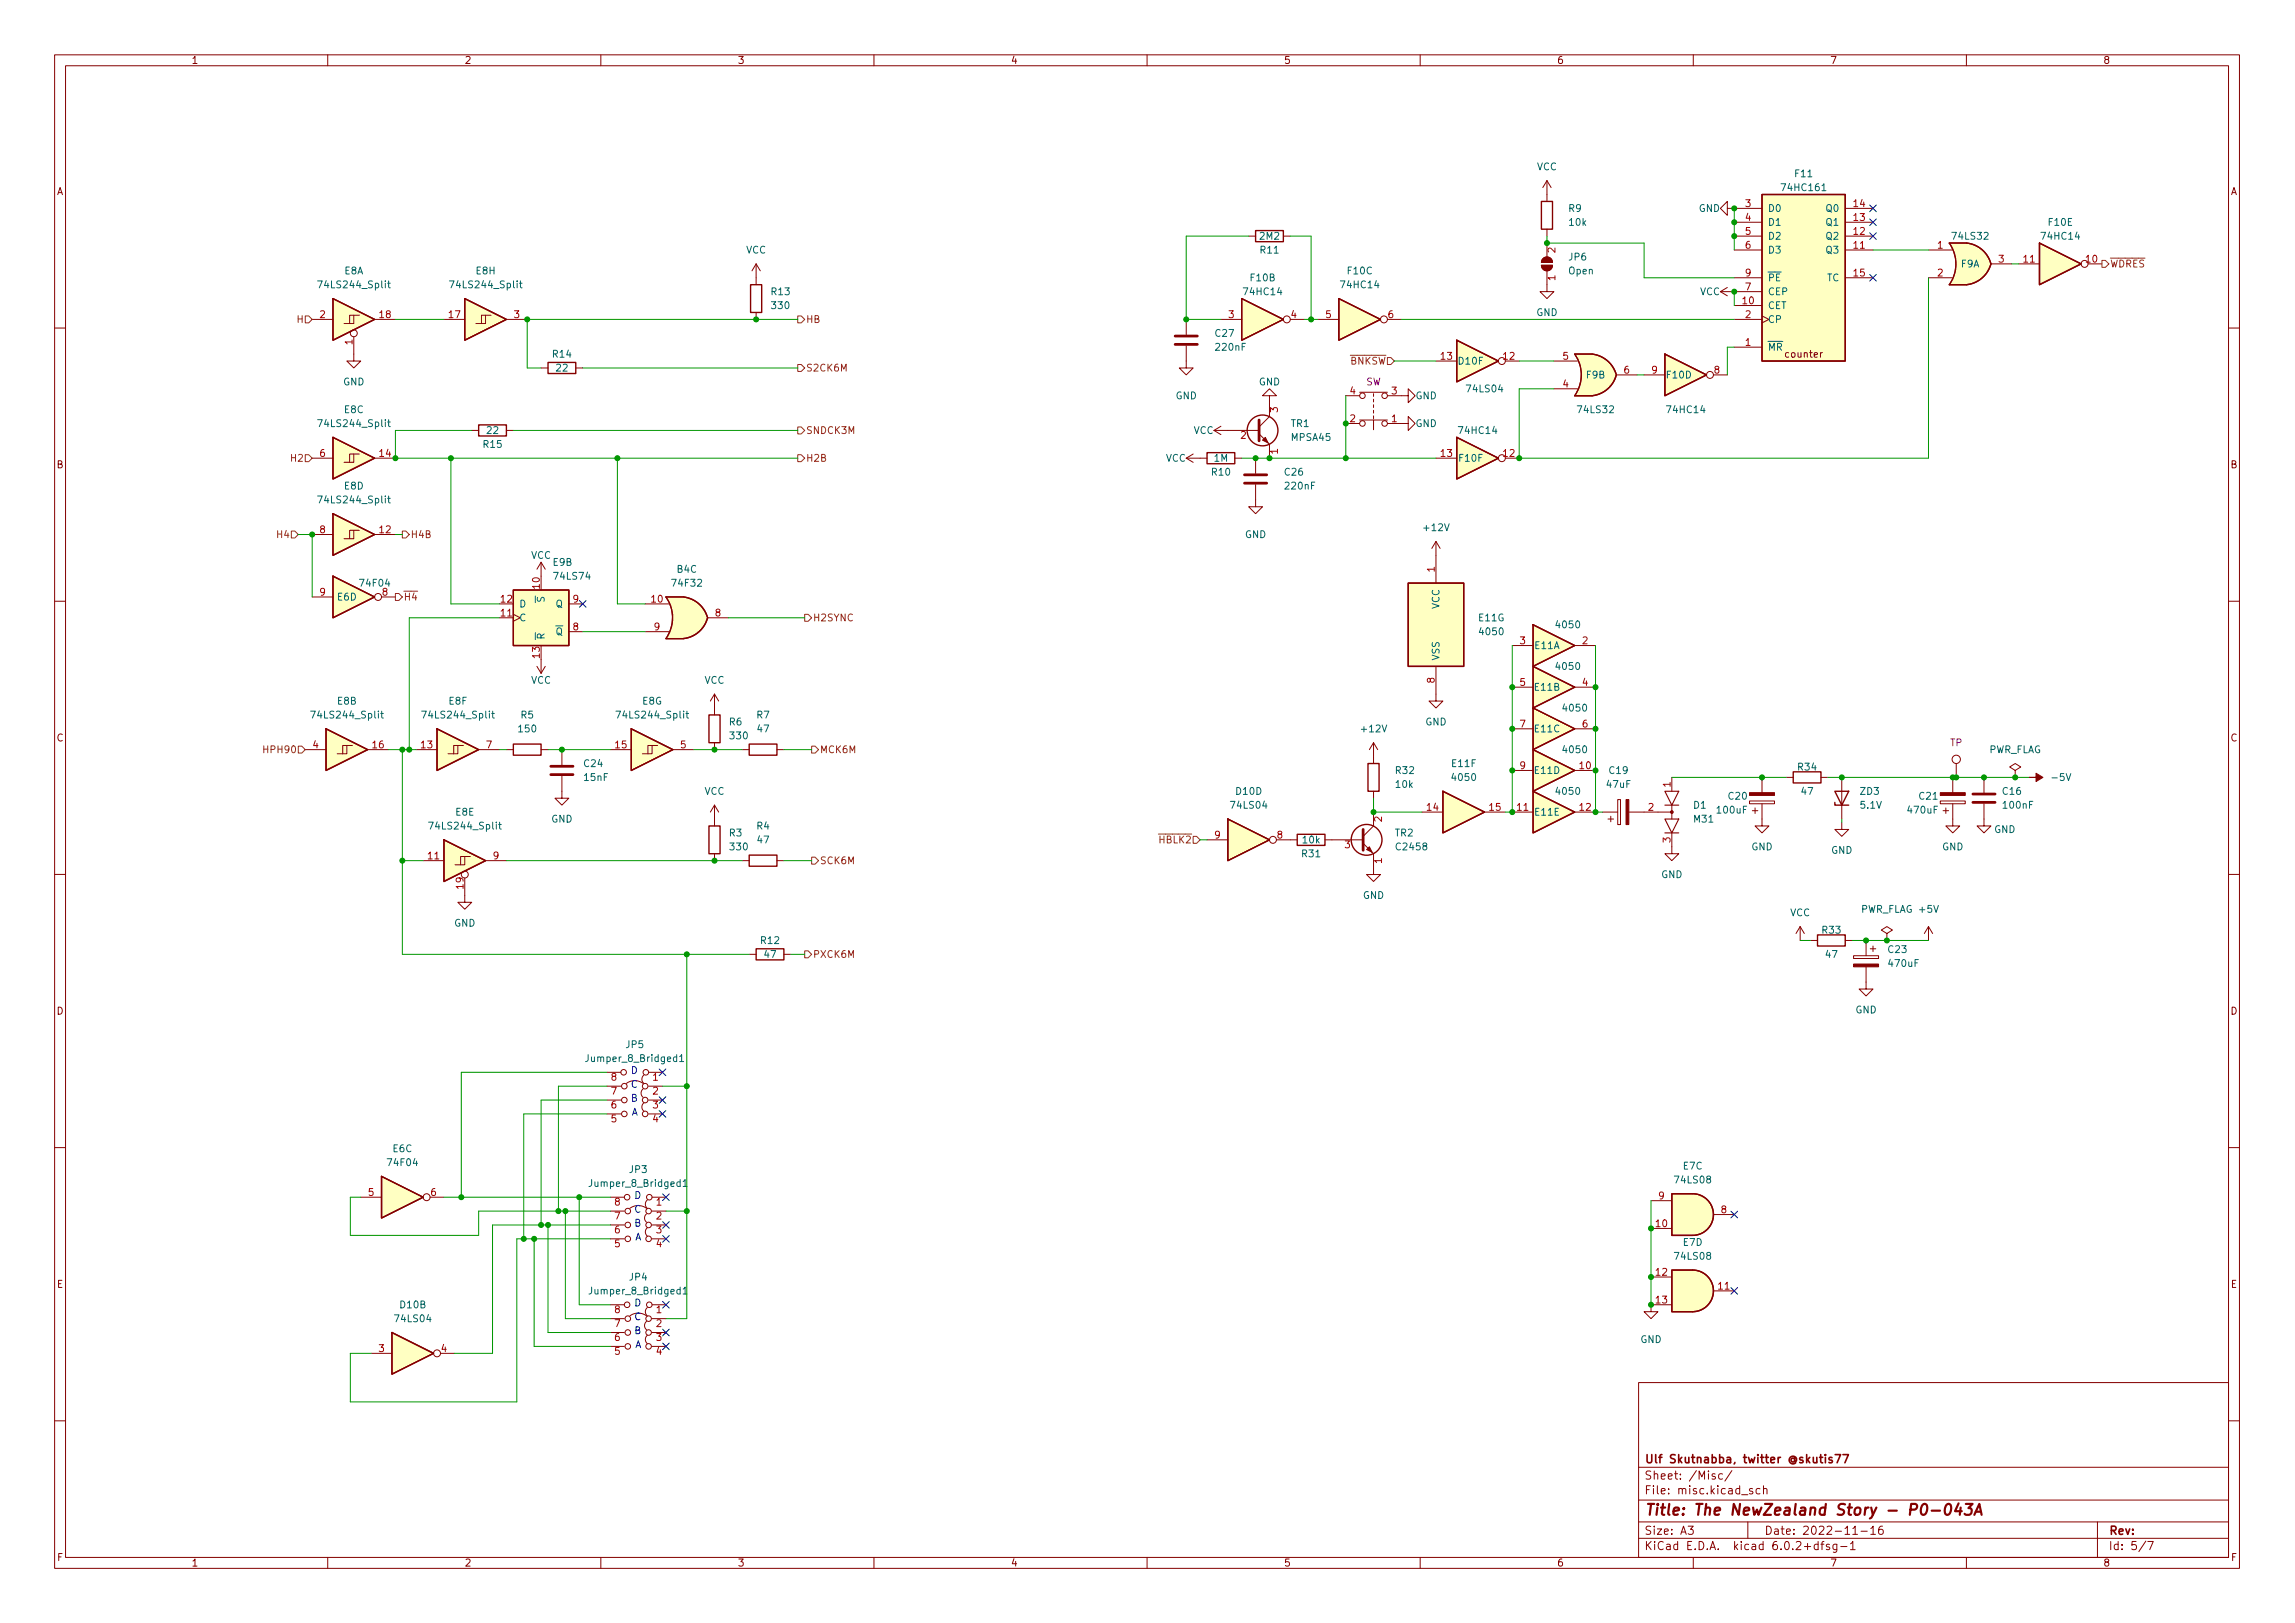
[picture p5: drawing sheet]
<svg xmlns="http://www.w3.org/2000/svg" width="420mm" height="297mm" viewBox="0 0 420 297" stroke-linecap="round" stroke-linejoin="round" font-family="sans-serif">
<defs><g id="words">
<text font-size="2.8" fill="#840000" x="301" y="277.3">Title: The NewZealand Story - P0-043A</text>
<g font-size="2.1" fill="#840000">
<text x="301" y="267.8">Ulf Skutnabba, twitter @skutis77</text>
<text x="301" y="273.5">File: misc.kicad_sch</text>
<text x="301" y="270.8">Sheet: /Misc/</text>
<text x="301" y="280.9">Size: A3</text>
<text x="323" y="280.9">Date: 2022-11-16</text>
<text x="386" y="280.9">Rev:</text>
<text x="301" y="283.7">KiCad E.D.A. kicad 6.0.2+dfsg-1</text>
<text x="386" y="283.7">Id: 5/7</text>
</g>
<g font-size="1.8" fill="#840000">
<text x="35" y="11.7">1</text>
<text x="85" y="11.7">2</text>
<text x="135" y="11.7">3</text>
<text x="185" y="11.7">4</text>
<text x="235" y="11.7">5</text>
<text x="285" y="11.7">6</text>
<text x="335" y="11.7">7</text>
<text x="385" y="11.7">8</text>
<text x="10.3" y="35.7">A</text>
<text x="408.3" y="35.7">A</text>
<text x="327" y="65.4">counter</text>
<text x="10.3" y="85.7">B</text>
<text x="408.3" y="85.7">B</text>
<text x="10.3" y="135.7">C</text>
<text x="408.3" y="135.7">C</text>
<text x="10.3" y="185.7">D</text>
<text x="408.3" y="185.7">D</text>
<text x="10.4" y="235.7">E</text>
<text x="408.4" y="235.7">E</text>
<text x="10.4" y="285.7">F</text>
<text x="35" y="286.7">1</text>
<text x="85" y="286.7">2</text>
<text x="135" y="286.7">3</text>
<text x="185" y="286.7">4</text>
<text x="235" y="286.7">5</text>
<text x="285" y="286.7">6</text>
<text x="335" y="286.7">7</text>
<text x="385" y="286.7">8</text>
<text x="408.4" y="285.7">F</text>
</g>
<g font-size="1.8" fill="#006464">
<text x="281.3" y="31.2">VCC</text>
<text x="326.5" y="35">74HC161</text>
<text x="328.7" y="32.4">F11</text>
<text x="287.2" y="38.8">R9</text>
<text x="287.3" y="41.3">10k</text>
<text x="311" y="38.8">GND</text>
<text x="323.6" y="38.8">D0</text>
<text x="323.6" y="41.3">D1</text>
<text x="334.4" y="41.3">Q1</text>
<text x="334.4" y="38.8">Q0</text>
<text x="375.1" y="41.3">F10E</text>
<text x="136.6" y="46.4">VCC</text>
<text x="230.7" y="43.9">2M2</text>
<text x="230.8" y="46.4">R11</text>
<text x="287.2" y="47.7">JP6</text>
<text x="323.6" y="43.9">D2</text>
<text x="323.6" y="46.4">D3</text>
<text x="334.4" y="46.4">Q3</text>
<text x="334.4" y="43.9">Q2</text>
<text x="357.6" y="43.9">74LS32</text>
<text x="373.9" y="43.9">74HC14</text>
<text x="58.8" y="52.7">74LS244_Split</text>
<text x="63" y="50.2">E8A</text>
<text x="82.9" y="52.7">74LS244_Split</text>
<text x="87.2" y="50.2">E8H</text>
<text x="229" y="51.5">F10B</text>
<text x="245.7" y="52.7">74HC14</text>
<text x="246.8" y="50.2">F10C</text>
<text x="287.2" y="50.2">Open</text>
<text x="323.6" y="51.5">~{PE}</text>
<text x="334.4" y="51.5">TC</text>
<text x="359" y="48.9">F9A</text>
<text x="141.3" y="54">R13</text>
<text x="141.4" y="56.6">330</text>
<text x="227.9" y="54">74HC14</text>
<text x="281.2" y="57.8">GND</text>
<text x="311.2" y="54">VCC</text>
<text x="323.6" y="56.6">CET</text>
<text x="323.6" y="59.1">CP</text>
<text x="323.6" y="54">CEP</text>
<text x="101.2" y="65.4">R14</text>
<text x="222.6" y="61.6">C27</text>
<text x="222.7" y="64.2">220nF</text>
<text x="323.6" y="64.2">~{MR}</text>
<text x="62.8" y="70.5">GND</text>
<text x="101.9" y="68">22</text>
<text x="230.4" y="70.5">GND</text>
<text x="267.1" y="66.7">D10F</text>
<text x="268.7" y="71.8">74LS04</text>
<text x="290.4" y="69.3">F9B</text>
<text x="305.2" y="69.3">F10D</text>
<text x="63" y="75.6">E8C</text>
<text x="215.2" y="73.1">GND</text>
<text x="259.1" y="73.1">GND</text>
<text x="289" y="75.6">74LS32</text>
<text x="305.4" y="75.6">74HC14</text>
<text x="58.8" y="78.1">74LS244_Split</text>
<text x="88.5" y="82">R15</text>
<text x="89.2" y="79.4">22</text>
<text x="218.5" y="79.4">VCC</text>
<text x="236.4" y="78.1">TR1</text>
<text x="236.5" y="80.7">MPSA45</text>
<text x="259.1" y="78.1">GND</text>
<text x="267.3" y="79.4">74HC14</text>
<text x="63" y="89.6">E8D</text>
<text x="213.4" y="84.5">VCC</text>
<text x="221.9" y="87">R10</text>
<text x="222.3" y="84.5">1M</text>
<text x="235.3" y="87">C26</text>
<text x="235.4" y="89.6">220nF</text>
<text x="267.2" y="84.5">F10F</text>
<text x="58.8" y="92.1">74LS244_Split</text>
<text x="227.9" y="98.5">GND</text>
<text x="260.8" y="97.2">+12V</text>
<text x="66.1" y="107.4">74F04</text>
<text x="97.2" y="102.3">VCC</text>
<text x="101.3" y="103.5">E9B</text>
<text x="101.6" y="106.1">74LS74</text>
<text x="123.2" y="107.4">74F32</text>
<text x="124" y="104.8">B4C</text>
<text x="61.8" y="109.9">E6D</text>
<text x="95" y="113.7">C</text>
<text x="95" y="111.2">D</text>
<text x="101.7" y="111.2">Q</text>
<text x="263.5" y="111.5" transform="rotate(-90 263.5 111.5)">VCC</text>
<text x="270.7" y="113.7">E11G</text>
<text x="99.7" y="117.1" transform="rotate(-90 99.7 117.1)">~{R}</text>
<text x="100.4" y="116.2">~{Q}</text>
<text x="271" y="116.2">4050</text>
<text x="281" y="118.8">E11A</text>
<text x="285.1" y="115">4050</text>
<text x="97.2" y="125.1">VCC</text>
<text x="128.9" y="125.1">VCC</text>
<text x="263.5" y="120.9" transform="rotate(-90 263.5 120.9)">VSS</text>
<text x="285.1" y="122.6">4050</text>
<text x="57.5" y="131.5">74LS244_Split</text>
<text x="61.8" y="128.9">E8B</text>
<text x="77.8" y="131.5">74LS244_Split</text>
<text x="82.2" y="128.9">E8F</text>
<text x="95.4" y="131.5">R5</text>
<text x="113.4" y="131.5">74LS244_Split</text>
<text x="117.6" y="128.9">E8G</text>
<text x="138.6" y="131.5">R7</text>
<text x="281" y="126.4">E11B</text>
<text x="286.3" y="130.2">4050</text>
<text x="95" y="134">150</text>
<text x="133.5" y="132.8">R6</text>
<text x="133.8" y="135.3">330</text>
<text x="138.7" y="134">47</text>
<text x="249.4" y="134">+12V</text>
<text x="260.9" y="132.8">GND</text>
<text x="281" y="134">E11C</text>
<text x="286.3" y="137.8">4050</text>
<text x="364" y="137.8">PWR_FLAG</text>
<text x="107" y="140.4">C24</text>
<text x="107" y="142.9">15nF</text>
<text x="255.6" y="141.6">R32</text>
<text x="265.9" y="140.4">E11F</text>
<text x="266" y="142.9">4050</text>
<text x="281" y="141.6">E11D</text>
<text x="294.7" y="141.6">C19</text>
<text x="329.2" y="141">R34</text>
<text x="375.9" y="142.9">-5V</text>
<text x="83.4" y="149.3">E8E</text>
<text x="128.9" y="145.5">VCC</text>
<text x="225.5" y="148">74LS04</text>
<text x="226.3" y="145.5">D10D</text>
<text x="255.6" y="144.2">10k</text>
<text x="281" y="149.3">E11E</text>
<text x="285.1" y="145.5">4050</text>
<text x="294.2" y="144.2">47uF</text>
<text x="310.1" y="148">D1</text>
<text x="314.5" y="148.9">100uF</text>
<text x="316.5" y="146.3">C20</text>
<text x="329.9" y="145.5">47</text>
<text x="340.6" y="145.5">ZD3</text>
<text x="340.7" y="148">5.1V</text>
<text x="349.4" y="148.9">470uF</text>
<text x="351.4" y="146.3">C21</text>
<text x="366.7" y="145.5">C16</text>
<text x="366.9" y="148">100nF</text>
<text x="79.1" y="151.8">74LS244_Split</text>
<text x="100.9" y="150.5">GND</text>
<text x="133.5" y="153.1">R3</text>
<text x="133.8" y="155.6">330</text>
<text x="138.6" y="151.8">R4</text>
<text x="138.7" y="154.3">47</text>
<text x="238.6" y="154.3">10k</text>
<text x="255.4" y="153.1">TR2</text>
<text x="255.8" y="155.6">C2458</text>
<text x="310.2" y="150.5">M31</text>
<text x="320.6" y="155.6">GND</text>
<text x="355.5" y="155.6">GND</text>
<text x="365.1" y="152.4">GND</text>
<text x="238.4" y="156.9">R31</text>
<text x="304.1" y="160.7">GND</text>
<text x="335.2" y="156.2">GND</text>
<text x="249.5" y="164.5">GND</text>
<text x="327.7" y="167.7">VCC</text>
<text x="340.5" y="167">PWR_FLAG</text>
<text x="351.5" y="167">+5V</text>
<text x="83.1" y="169.6">GND</text>
<text x="139.3" y="172.8">R12</text>
<text x="333.7" y="170.9">R33</text>
<text x="140" y="175.3">47</text>
<text x="334.3" y="175.3">47</text>
<text x="345.7" y="174.4">C23</text>
<text x="345.9" y="176.9">470uF</text>
<text x="339.7" y="185.5">GND</text>
<text x="114.6" y="191.8">JP5</text>
<text x="107.7" y="194.3">Jumper_8_Bridged1</text>
<text x="71.2" y="213.4">74F04</text>
<text x="71.9" y="210.9">E6C</text>
<text x="115.3" y="214.7">JP3</text>
<text x="308.2" y="214">E7C</text>
<text x="108.3" y="217.2">Jumper_8_Bridged1</text>
<text x="306.8" y="216.6">74LS08</text>
<text x="306.8" y="230.5">74LS08</text>
<text x="308.2" y="228">E7D</text>
<text x="73.3" y="239.4">D10B</text>
<text x="108.3" y="236.9">Jumper_8_Bridged1</text>
<text x="115.3" y="234.4">JP4</text>
<text x="72.5" y="242">74LS04</text>
<text x="300.3" y="245.8">GND</text>
</g>
<g font-size="1.8" fill="#a90000">
<text x="319.5" y="37.9">3</text>
<text x="319.5" y="40.4">4</text>
<text x="339.4" y="40.4">13</text>
<text x="339.4" y="37.9">14</text>
<text x="284.7" y="46.2" transform="rotate(-90 284.7 46.2)">2</text>
<text x="319.5" y="43">5</text>
<text x="319.5" y="45.5">6</text>
<text x="339.4" y="45.5">11</text>
<text x="339.4" y="43">12</text>
<text x="354.7" y="45.5">1</text>
<text x="284.7" y="51.3" transform="rotate(-90 284.7 51.3)">1</text>
<text x="319.5" y="53.1">7</text>
<text x="319.5" y="50.6">9</text>
<text x="339.4" y="50.6">15</text>
<text x="354.7" y="50.6">2</text>
<text x="365.9" y="48">3</text>
<text x="370.5" y="48">11</text>
<text x="381.9" y="48">10</text>
<text x="58.6" y="58.2">2</text>
<text x="69.5" y="58.2">18</text>
<text x="82.2" y="58.2">17</text>
<text x="94.1" y="58.2">3</text>
<text x="224.9" y="58.2">3</text>
<text x="236.4" y="58.2">4</text>
<text x="242.7" y="58.2">5</text>
<text x="254.1" y="58.2">6</text>
<text x="319.1" y="55.7">10</text>
<text x="319.5" y="58.2">2</text>
<text x="64.5" y="63.1" transform="rotate(-90 64.5 63.1)">1</text>
<text x="263.8" y="65.8">13</text>
<text x="275.2" y="65.8">12</text>
<text x="286.1" y="65.8">5</text>
<text x="319.5" y="63.3">1</text>
<text x="286.1" y="70.9">4</text>
<text x="297.3" y="68.4">6</text>
<text x="302.4" y="68.4">9</text>
<text x="313.8" y="68.4">8</text>
<text x="233.9" y="75.5" transform="rotate(-90 233.9 75.5)">3</text>
<text x="247.2" y="77.3">2</text>
<text x="247.2" y="72.2">4</text>
<text x="254.8" y="77.3">1</text>
<text x="254.8" y="72.2">3</text>
<text x="58.6" y="83.6">6</text>
<text x="69.5" y="83.6">14</text>
<text x="227.2" y="80.3">2</text>
<text x="233.9" y="83.1" transform="rotate(-90 233.9 83.1)">1</text>
<text x="263.8" y="83.6">13</text>
<text x="275.2" y="83.6">12</text>
<text x="58.6" y="97.6">8</text>
<text x="69.5" y="97.6">12</text>
<text x="98.8" y="107.7" transform="rotate(-90 98.8 107.7)">10</text>
<text x="262.6" y="104.7" transform="rotate(-90 262.6 104.7)">1</text>
<text x="58.6" y="109">9</text>
<text x="70" y="109">8</text>
<text x="91.7" y="112.8">11</text>
<text x="91.7" y="110.3">12</text>
<text x="104.9" y="110.3">9</text>
<text x="119.3" y="110.3">10</text>
<text x="131" y="112.8">8</text>
<text x="104.9" y="115.4">8</text>
<text x="119.8" y="115.4">9</text>
<text x="278.3" y="117.9">3</text>
<text x="289.7" y="117.9">2</text>
<text x="98.8" y="120.4" transform="rotate(-90 98.8 120.4)">13</text>
<text x="262.6" y="125" transform="rotate(-90 262.6 125)">8</text>
<text x="278.3" y="125.5">5</text>
<text x="289.7" y="125.5">4</text>
<text x="57.3" y="136.9">4</text>
<text x="68.2" y="136.9">16</text>
<text x="77.1" y="136.9">13</text>
<text x="89" y="136.9">7</text>
<text x="112.7" y="136.9">15</text>
<text x="124.6" y="136.9">5</text>
<text x="278.3" y="133.1">7</text>
<text x="289.7" y="133.1">6</text>
<text x="278.3" y="140.8">9</text>
<text x="289.2" y="140.8">10</text>
<text x="261.3" y="148.4">14</text>
<text x="272.7" y="148.4">15</text>
<text x="277.8" y="148.4">11</text>
<text x="289.2" y="148.4">12</text>
<text x="301.8" y="148.4">2</text>
<text x="305.8" y="144" transform="rotate(-90 305.8 144)">1</text>
<text x="222.4" y="153.5">9</text>
<text x="233.8" y="153.5">8</text>
<text x="246.2" y="155.2">3</text>
<text x="253" y="150.4" transform="rotate(-90 253 150.4)">2</text>
<text x="305.8" y="154.2" transform="rotate(-90 305.8 154.2)">3</text>
<text x="78.4" y="157.3">11</text>
<text x="90.3" y="157.3">9</text>
<text x="253" y="158" transform="rotate(-90 253 158)">1</text>
<text x="84.8" y="162.6" transform="rotate(-90 84.8 162.6)">19</text>
<text x="111.9" y="197.8">8</text>
<text x="119.5" y="197.8">1</text>
<text x="111.9" y="202.9">6</text>
<text x="111.9" y="200.3">7</text>
<text x="119.5" y="200.3">2</text>
<text x="119.5" y="202.9">3</text>
<text x="111.9" y="205.4">5</text>
<text x="119.5" y="205.4">4</text>
<text x="67.5" y="218.9">5</text>
<text x="78.9" y="218.9">6</text>
<text x="112.5" y="220.6">8</text>
<text x="120.2" y="220.6">1</text>
<text x="303.7" y="219.5">9</text>
<text x="112.5" y="225.7">6</text>
<text x="112.5" y="223.2">7</text>
<text x="120.2" y="223.2">2</text>
<text x="120.2" y="225.7">3</text>
<text x="303.2" y="224.6">10</text>
<text x="315.1" y="222">8</text>
<text x="112.5" y="228.3">5</text>
<text x="120.2" y="228.3">4</text>
<text x="303.2" y="233.5">12</text>
<text x="303.2" y="238.5">13</text>
<text x="314.6" y="236">11</text>
<text x="112.5" y="245.4">6</text>
<text x="112.5" y="242.9">7</text>
<text x="112.5" y="240.3">8</text>
<text x="120.2" y="240.3">1</text>
<text x="120.2" y="242.9">2</text>
<text x="120.2" y="245.4">3</text>
<text x="69.4" y="247.4">3</text>
<text x="80.8" y="247.4">4</text>
<text x="112.5" y="247.9">5</text>
<text x="120.2" y="247.9">4</text>
</g>
<g font-size="1.8" fill="#725600">
<text x="386.3" y="48.9">~{WDRES}</text>
<text x="54.4" y="59.1">H</text>
<text x="147.5" y="59.1">HB</text>
<text x="147.5" y="68">S2CK6M</text>
<text x="245.8" y="66.7">~{BNKSW}</text>
<text x="147.5" y="79.4">SNDCK3M</text>
<text x="53.4" y="84.5">H2</text>
<text x="147.5" y="84.5">H2B</text>
<text x="50.9" y="98.5">H4</text>
<text x="75.1" y="98.5">H4B</text>
<text x="73.9" y="109.9">~{H4}</text>
<text x="148.8" y="113.7">H2SYNC</text>
<text x="48.7" y="137.8">HPH90</text>
<text x="150.1" y="137.8">MCK6M</text>
<text x="211" y="154.3">~{HBLK2}</text>
<text x="150.1" y="158.2">SCK6M</text>
<text x="148.8" y="175.3">PXCK6M</text>
</g>
<g font-size="1.8" fill="#840084">
<text x="250" y="70.5">SW</text>
<text x="357" y="136.6">TP</text>
</g>
<g font-size="1.8" fill="#0000c2">
<text x="115.6" y="196.5">D</text>
<text x="115.6" y="201.6">B</text>
<text x="115.6" y="199.1">C</text>
<text x="115.6" y="204.2">A</text>
<text x="116.2" y="219.4">D</text>
<text x="116.2" y="221.9">C</text>
<text x="116.2" y="224.5">B</text>
<text x="116.2" y="227">A</text>
<text x="116.2" y="239.1">D</text>
<text x="116.2" y="241.6">C</text>
<text x="116.2" y="244.2">B</text>
<text x="116.2" y="246.7">A</text>
</g>
</g></defs>
<g fill="none" stroke="#840000" stroke-width=".18">
<path d="M10 10h400v277h-400zM12 12h396v273h-396zM60 10v2M110 10v2M160 10v2M210 10v2M260 10v2M310 10v2M360 10v2M283.2 33.1v3.8M283.2 33.1l-.8 1.2M283.2 33.1l.8 1.2"/>
<path d="M316.2 38.1v-1.2l-1.2 1.2 1.2 1.3v-1.3h6.4M337.8 38.1h5.1M57.1 58.5h3.9M64.8 57.7v1.5h-1.8M65.8 57.7h-1.8v1.5M68.6 58.5h3.8M81.3 58.5h3.8M88.9 57.7v1.5h-1.8M89.9 57.7h-1.8v1.5M92.7 58.5h3.8M138.4 48.3v3.8M138.4 57.2v1.3"/>
<path d="M138.4 48.3l-.7 1.3M138.4 48.3l.8 1.3M217.2 58.5v2.8M223.5 58.5h3.8M228.6 43.2h1.3M234.9 43.2h1.3M236.2 58.5h2.6M241.3 58.5h3.8M254 58.5h2.5M282.2 48.6h2a1.02 1.02 0 0 1-1 1 1.02 1.02 0 0 1-1-1zM282.5 47.3a1.02 1.02 0 0 1 1.1-.2 1.02 1.02 0 0 1 .6 .9h-2zM283.2 49.6v3.8h1.3l-1.3 1.2-1.3-1.2h1.3"/>
<path d="M283.2 41.9v1.3M283.2 44.5v2.5M315 53.4l1.2 .7M315 53.4h7.6M316.2 52.6l-1.2 .8M317.5 58.5h5.1M317.5 55.9h5.1M317.5 45.8h5.1M317.5 43.2h5.1M317.5 40.7h5.1M317.5 50.8h5.1M322.6 57.8l1.2 .7-1.2 .6"/>
<path d="M337.8 45.8h5.1M337.8 43.2h5.1M337.8 40.7h5.1M337.8 50.8h5.1M353.1 45.8h4.3M353.1 50.8h4.3M360 44.5h-3.1a6.6 6.6 0 0 1 0 7.6h3.1M364.5 48.3h3.8M369.6 48.3h3.8M382.3 48.3h2.5M10 60h2M64.8 61.6v4.5h1.2l-1.2 1.2-1.3-1.2h1.3"/>
<path d="M86.4 78.8h1.2M92.7 78.8h1.3M99.1 67.3h1.2M105.4 67.3h1.3M217.2 63.3v4h1.2l-1.2 1.3-1.3-1.3h1.3M222.2 78.8l1.3 .7M222.2 78.8h8.3M223.5 78l-1.3 .8M230.5 79.4l1.9 1.9v2.6M232.4 72.4h1.3l-1.3-1.2-1.3 1.2h1.3v3.8l-1.9 1.9M246.4 77.5h2.5M246.4 72.4h2.5"/>
<path d="M248.9 71.8h5.1M248.9 76.9h5.1M251.5 72v.6M251.5 73.1v.5M251.5 74.1v.5M251.5 75.1v.5M251.5 76.1v.5M251.5 76.9v1.7M254 77.5h3.8v-1.3l1.3 1.3-1.3 1.3v-1.3M254 72.4h3.8v-1.2l1.3 1.2-1.3 1.3v-1.3M262.9 66.1h3.8M275.6 66.1h2.5"/>
<path d="M284.5 66.1h4.3M284.5 71.2h4.3M291.5 64.8h-3.2a6.7 6.7 0 0 1 0 7.6h3.2M295.9 68.6h3.8M301 68.6h3.8M313.7 68.6h2.5M317.5 63.5h5.1M333.6 64.5l-.3 .3M408 60h2M57.1 83.9h3.9M57.1 97.8h3.9M64.8 97.1v1.5h-1.8"/>
<path d="M64.8 83.1v1.5h-1.8M65.8 97.1h-1.8v1.5M65.8 83.1h-1.8v1.5M68.6 83.9h3.8M68.6 97.8h3.8M217.2 83.9l1.2 .7M217.2 83.9h3.8M218.4 83.1l-1.2 .8M226.1 83.9h1.2M229.9 88.7v4h1.2l-1.2 1.3-1.3-1.3h1.3M229.9 83.9v2.8M262.9 83.9h3.8"/>
<path d="M262.9 99.1v7.6M262.9 99.1l-.8 1.3M262.9 99.1l.8 1.3M275.6 83.9h2.5M10 110h2M57.1 109.3h3.9M69.8 109.3h2.6M91.4 113.1h2.6M94 112.4l1.2 .7-1.2 .6M99.1 102.9l-.8 1.3M99.1 102.9v2.5M99.1 102.9l.7 1.3"/>
<path d="M104.1 110.5h2.6M104.1 115.6h2.6M118.1 110.5h4.3M118.1 115.6h4.3M125.1 109.3h-3.2a6.7 6.7 0 0 1 0 7.6h3.2M129.5 113.1h3.8M276.9 118.1h3.8M288.3 118.1h3.8M408 110h2M55.9 137.2h3.8M63.5 136.4v1.6h-1.8M64.5 136.4h-1.8v1.6"/>
<path d="M67.3 137.2h3.8M76.2 137.2h3.8M83.8 136.4v1.6h-1.8M84.8 136.4h-1.7v1.6M87.6 137.2h3.8M92.7 137.2h1.3M98.3 122l.8 1.2M99.1 137.2h1.2M99.1 120.7v2.5M99.8 122l-.7 1.2M102.9 137.2v2.8M111.8 137.2h3.8"/>
<path d="M119.4 136.4v1.6h-1.8M120.4 136.4h-1.8v1.6M123.2 137.2h3.8M130.8 127l-.8 1.3M130.8 127v3.8M130.8 135.9v1.3M130.8 127l.8 1.3M135.9 137.2h1.3M142.2 137.2h1.3M251.5 135.9l-.8 1.3M251.5 135.9v3.8M251.5 135.9l.7 1.3"/>
<path d="M262.9 122v6.3h1.3l-1.3 1.3-1.3-1.3h1.3M276.9 125.8h3.8M276.9 133.4h3.8M288.3 125.8h3.8M288.3 133.4h3.8M358.1 139.7v2.6M77.5 157.5h3.8M85.1 156.8v1.5h-1.8M86.1 156.8h-1.8v1.5M88.9 157.5h3.8M102.9 142v4.1h1.2l-1.2 1.3-1.3-1.3h1.3M130.8 147.4v3.8"/>
<path d="M130.8 156.2v1.3M130.8 147.4l-.8 1.2M130.8 147.4l.8 1.2M135.9 157.5h1.3M142.2 157.5h1.3M221 153.7h3.8M233.7 153.7h3.8M242.6 153.7h7M249.6 154.3l1.9 1.9v3.9h1.2l-1.2 1.2-1.3-1.2h1.3M251.5 144.8v1.3M251.5 148.6v2.6l-1.9 1.9M260.3 148.6h3.9"/>
<path d="M271.8 148.6h3.8M276.9 148.6h3.8M276.9 141h3.8M288.3 148.6h3.8M288.3 141h3.8M293.4 148.6h2.8M294.4 149.9h1M294.9 149.4v1M296.2 146.3h.5v4.6h-.5zM298.2 148.6h7.9M306.1 152.4v3.8h1.2l-1.2 1.3-1.3-1.3h1.3M306.1 142.3v2.5"/>
<path d="M306.1 147.4v2.5M320.3 146.6h4.6v.5h-4.6zM320.8 148.4h1M321.3 147.9v1M322.6 147.1v4.1h1.2l-1.2 1.2-1.3-1.2h1.3M322.6 142.3v2.8M327 142.3h1.3M333.4 142.3h1.2M337.2 150.5v1.3h1.3l-1.3 1.3-1.3-1.3h1.3M337.2 142.3v7.6M355.2 146.6h4.6v.5h-4.6zM355.7 148.4h1"/>
<path d="M356.2 147.9v1M357.5 147.1v4.1h1.3l-1.3 1.2-1.3-1.2h1.3M357.5 142.3v2.8M363.2 147.1v4.1h-1.3l1.3 1.2 1.3-1.2h-1.3M363.2 142.3v2.8M368.9 141l1.1-.6-1.1-.7-1 .7 1 .6v1.3M368.9 142.3h.1M10 160h2M85.1 160.7v4.4h1.3l-1.3 1.3-1.3-1.3h1.3M137.2 174.7h1.2M143.5 174.7h1.3M329.6 169.6l-.8 1.3"/>
<path d="M329.6 169.6v2.5M329.6 169.6l.7 1.3M331.5 172.1h1.2M337.8 172.1h1.3M339.3 174.9h4.6v.5h-4.6zM341.6 176.9v4.1h1.3l-1.3 1.3-1.2-1.3h1.2M341.6 172.1v2.8M342.4 173.6h1M342.9 173.1v1.1M345.4 170.9l1.1-.7-1.1-.6-1 .6 1 .7v1.2M345.4 172.1h.1M353.1 169.6l-.8 1.3"/>
<path d="M353.1 169.6v2.5M353.1 169.6l.7 1.3M408 160h2M111.1 196.3h2.6M111.1 198.8h2.6M114.7 198.3a2.54 2.54 0 0 1 3 0M117.7 199.3a.98 .98 0 0 0 0 1.5M117.9 196.8a.98 .98 0 0 0 0 1.5M118.7 196.3h2.6M118.7 198.8h2.6M10 210h2M66 219.1h3.8"/>
<path d="M78.7 219.1h2.6M111.1 201.3h2.6M111.1 203.9h2.6M111.8 219.1h2.5M117.9 201.8a.98 .98 0 0 0 0 1.6M118.5 219.6a.98 .98 0 0 0 0 1.5M118.7 201.3h2.6M118.7 203.9h2.6M119.4 219.1h2.5M302.3 219.7h3.8M408 210h2M111.8 238.8h2.5"/>
<path d="M111.8 221.7h2.5M111.8 224.2h2.5M111.8 226.7h2.5M115.3 221.1a2.54 2.54 0 0 1 3.1 0M118.4 222.2a.98 .98 0 0 0 0 1.5M118.5 239.3a.98 .98 0 0 0 0 1.5M118.5 224.7a.98 .98 0 0 0 0 1.5M119.4 238.8h2.5M119.4 221.7h2.5M119.4 224.2h2.5M119.4 226.7h2.5M302.3 233.7h3.8"/>
<path d="M302.3 224.8h3.8M306.1 238.8h-3.8v1.3h1.2l-1.2 1.2-1.3-1.2h1.3M313.7 236.3h3.8M313.7 222.3h3.8M67.9 247.7h3.9M80.6 247.7h2.6M111.8 241.3h2.5M111.8 243.9h2.5M111.8 246.4h2.5M115.3 240.8a2.54 2.54 0 0 1 3.1 0M118.4 241.8a.98 .98 0 0 0 0 1.6M118.5 244.4a.98 .98 0 0 0 0 1.5"/>
<path d="M119.4 241.3h2.5M119.4 243.9h2.5M119.4 246.4h2.5M300 253h108v32h-108zM10 260h2M300 278.5h108M300 274.5h108M300 268.5h108M309.1 279.3h.9l-.5 .6 .4 .1v.7l-.2 .1h-.4l-.2-.1M314 269.8l-.4-.1-.2 .2 .1 .2 .5 .2v.3h-.6M315.4 269.8l-.5-.1-.3 .3v.4l.2 .2h.6M317.1 269.1l-1.3 2"/>
<path d="M320 278.5v3M320.9 272.5l-.4-.1-.2 .2v.2l.6 .2v.3h-.6M322.2 272.5l-.4-.1-.3 .3v.4l.1 .2h.6M322.9 272.6l.2-.2 .3 .1 .1 .9M322.9 271.9v1.5M342.5 279.7l.4-.4v1.5M344.6 279.3a.6 .6 0 0 0-.7 .7v.5l.2 .2 .4 .1 .2-.1 .1-.5-.2-.2-.4-.1-.3 .3M384 278.5v6.5M408 260h2M60 285v2M110 285v2M160 285v2"/>
<path d="M210 285v2M260 285v2M300 281.5h108M310 285v2M332.9 282.7l-.5-.1-.3 .3v.4l.2 .2h.6M332.9 282.1v1.5M333.4 282.6h.5M333.9 282.1l-.3 .2v1.3M334.9 282.7l-.3-.1-.2 .2v.2l.5 .2v.3h-.5M336.3 282.6v1.2l-.3 .3-.4-.1M336.3 282.7l-.4-.1-.3 .3v.4l.1 .2h.6M337 283h1.1"/>
<path d="M338.8 282.5l.4-.4v1.5M338.8 283.6h.8M339.2 280.8h.9M340.7 280.2h1.2M342.5 280.8h.9M360 285v2M392.9 282l-1.3 2M393.2 282.1h1l-.6 1.5"/>
<circle cx="235.6" cy="58.5" r=".63"/>
<circle cx="253.4" cy="58.5" r=".63"/>
<circle cx="381.6" cy="48.3" r=".63"/>
<circle cx="64.8" cy="61" r=".63"/>
<circle cx="249.4" cy="77.5" r=".51"/>
<circle cx="249.4" cy="72.4" r=".51"/>
<circle cx="253.5" cy="72.4" r=".51"/>
<circle cx="253.5" cy="77.5" r=".51"/>
<circle cx="275" cy="66.1" r=".63"/>
<circle cx="313.1" cy="68.6" r=".63"/>
<circle cx="275" cy="83.9" r=".63"/>
<circle cx="69.2" cy="109.3" r=".63"/>
<circle cx="358.1" cy="139" r=".76"/>
<circle cx="233" cy="153.7" r=".63"/>
<circle cx="85.1" cy="160.1" r=".63"/>
<circle cx="114.2" cy="196.3" r=".51"/>
<circle cx="114.3" cy="198.8" r=".51"/>
<circle cx="118.1" cy="198.8" r=".51"/>
<circle cx="118.2" cy="196.3" r=".51"/>
<circle cx="78.1" cy="219.1" r=".63"/>
<circle cx="114.3" cy="203.9" r=".51"/>
<circle cx="114.3" cy="201.3" r=".51"/>
<circle cx="114.8" cy="219.1" r=".51"/>
<circle cx="118.1" cy="203.9" r=".51"/>
<circle cx="118.1" cy="201.3" r=".51"/>
<circle cx="118.9" cy="219.1" r=".51"/>
<circle cx="114.8" cy="238.8" r=".51"/>
<circle cx="114.9" cy="224.2" r=".51"/>
<circle cx="114.9" cy="221.7" r=".51"/>
<circle cx="114.9" cy="226.7" r=".51"/>
<circle cx="118.7" cy="224.2" r=".51"/>
<circle cx="118.7" cy="226.7" r=".51"/>
<circle cx="118.7" cy="221.7" r=".51"/>
<circle cx="118.9" cy="238.8" r=".51"/>
<circle cx="80" cy="247.7" r=".63"/>
<circle cx="114.9" cy="246.4" r=".51"/>
<circle cx="114.9" cy="241.3" r=".51"/>
<circle cx="114.9" cy="243.9" r=".51"/>
<circle cx="118.7" cy="241.3" r=".51"/>
<circle cx="118.7" cy="246.4" r=".51"/>
<circle cx="118.7" cy="243.9" r=".51"/>
</g>
<path d="M352 275.4a.46 .46 0 0 1 .4-.2 .46 .46 0 0 1 .4 .4 1.15 1.15 0 0 1-.8 1.6l-.2-.1a1.55 1.55 0 0 1 .2-1.7zM353.6 276.5h1.6M356.3 275.4a.46 .46 0 0 1 .5-.2 .46 .46 0 0 1 .4 .4 1.15 1.15 0 0 1-.8 1.6l-.2-.1a1.53 1.53 0 0 1 .1-1.7zM358.6 275.1l-.7 1.5h1.3M359 275.9l-.2 1.3M359.9 275.2h1.2l-.7 .8h.3l.2 .2 .1 .2-.2 .7-.3 .1h-.6l-.2-.1M361.5 277.2l.9-2 .4 2M361.7 276.7h1" fill="none" stroke="#840000" stroke-width=".4"/>
<path d="M335.4 266.8l-.4-.1-.2 .2 .1 .2 .5 .2v.3h-.6M336 266.2h1l-.7 1.5M337.4 266.2h1l-.6 1.5" fill="none" stroke="#840000" stroke-width=".3"/>
<g fill="none" stroke="#840000" stroke-width=".25">
<path d="M282.2 36.9h2v5h-2zM322.6 35.6h15.2v30.5h-15.2zM61 54.6l7.6 3.9-7.6 3.8zM85.1 54.6l7.6 3.9-7.6 3.8zM137.4 52.1h2v5.1h-2zM227.3 54.6l7.6 3.9-7.6 3.8zM229.9 42.2h5v2h-5zM245.1 54.6l7.6 3.9-7.6 3.8zM356.9 44.5h3.2a5.1 5.1 0 0 1 4.4 3.8 5.2 5.2 0 0 1-4.4 3.8h-3.2a6.6 6.6 0 0 0 0-7.6zM373.4 44.5l7.6 3.8-7.6 3.8zM87.6 77.8h5.1v2h-5.1zM100.3 66.3h5.1v2.1h-5.1z"/>
<path d="M266.7 62.3l7.6 3.8-7.6 3.8zM291.5 64.8h-3.2a6.6 6.6 0 0 1 0 7.6h3.2M291.5 64.8a5.2 5.2 0 0 1 4.4 3.8 5.1 5.1 0 0 1-4.4 3.8M304.8 64.8l7.6 3.8-7.6 3.8zM61 94l7.6 3.8-7.6 3.8zM61 80l7.6 3.9-7.6 3.8zM221 82.8h5.1v2.1h-5.1zM266.7 80l7.6 3.9-7.6 3.8zM61 105.4l7.6 3.9-7.6 3.8zM94 108h10.1v10.1h-10.1zM125.1 109.3h-3.2a6.6 6.6 0 0 1 0 7.6h3.2M125.1 109.3a5.2 5.2 0 0 1 4.4 3.8 5.1 5.1 0 0 1-4.4 3.8"/>
<path d="M257.8 106.7h10.2v15.3h-10.2zM280.7 114.3l7.6 3.8-7.6 3.9zM59.7 133.4l7.6 3.8-7.6 3.8zM80 133.4l7.6 3.8-7.6 3.8zM94 136.2h5.1v2h-5.1zM115.6 133.4l7.6 3.8-7.6 3.8zM129.8 130.8h2v5.1h-2zM137.2 136.2h5v2h-5zM250.4 139.7h2.1v5.1h-2.1zM280.7 137.2l7.6 3.8-7.6 3.8zM280.7 122l7.6 3.8-7.6 3.8zM280.7 129.6l7.6 3.8-7.6 3.8z"/>
<path d="M81.3 153.7l7.6 3.8-7.6 3.8zM129.8 151.2h2v5h-2zM137.2 156.5h5v2h-5zM224.8 149.9l7.6 3.8-7.6 3.8zM237.5 152.7h5.1v2h-5.1zM264.2 144.8l7.6 3.8-7.6 3.8zM280.7 144.8l7.6 3.8-7.6 3.8zM328.3 141.3h5.1v2h-5.1zM335.9 146.8v.6h2.6M335.9 144.8h2.6l-1.3 2.6zM138.4 173.6h5.1v2.1h-5.1zM332.7 171.1h5.1v2h-5.1z"/>
<path d="M69.8 215.3l7.7 3.8-7.7 3.8zM306.1 218.5h3.8a3.8 3.8 0 0 1 3.8 3.8 3.8 3.8 0 0 1-3.8 3.8h-3.8zM306.1 232.4h3.8a3.8 3.8 0 0 1 3.8 3.9 3.8 3.8 0 0 1-3.8 3.8h-3.8zM71.8 243.9l7.6 3.8-7.6 3.8z"/>
<circle cx="231.1" cy="78.8" r="2.82"/>
<circle cx="250.2" cy="153.7" r="2.82"/>
</g>
<g fill="#840000" stroke="#840000" stroke-width=".18">
<path d="M282.2 48.6h2a1.02 1.02 0 0 1-1 1 1.02 1.02 0 0 1-1-1z"/>
<path d="M282.5 47.3a1.02 1.02 0 0 1 1.1-.2 1.02 1.02 0 0 1 .6 .9h-2z"/>
<path d="M320.3 145.1h4.6v.5h-4.6z"/>
<path d="M355.2 145.1h4.6v.5h-4.6z"/>
<path d="M371.5 142.3h1.2v-.8l1.3 .8-1.3 .7v-.7z"/>
<path d="M231.1 80.6l.5-.6 .6 1.1z"/>
<path d="M250.2 155.5l.5-.5 .5 1z"/>
<path d="M297.7 146.3h.5v4.6h-.5z"/>
<path d="M339.3 176.4h4.6v.5h-4.6z"/>
<circle cx="306.1" cy="148.6" r=".25"/>
</g>
<path d="M304.8 147.4h2.5M304.8 152.4h2.5M304.8 144.8h2.5l-1.2 2.6zM304.8 149.9h2.5l-1.2 2.5z" fill="none" stroke="#840000" stroke-width=".2"/>
<g fill="#ffffc2" stroke="#ffffc2" stroke-width=".18">
<path d="M266.7 62.3l7.6 3.8-7.6 3.8z"/>
<path d="M280.7 144.8l7.6 3.8-7.6 3.8z"/>
<path d="M280.7 137.2l7.6 3.8-7.6 3.8z"/>
<path d="M224.8 149.9l7.6 3.8-7.6 3.8z"/>
<path d="M264.2 144.8l7.6 3.8-7.6 3.8z"/>
<path d="M266.7 80l7.6 3.9-7.6 3.8z"/>
<path d="M291.5 64.8a5.2 5.2 0 0 1 4.4 3.8l-5 1.4z"/>
<path d="M288.3 64.8h3.2z"/>
<path d="M288.3 72.4h3.2z"/>
<path d="M288.3 64.8h3.2v7.6h-3.2a6.6 6.6 0 0 0 0-7.6z"/>
<path d="M290.9 67.3l5 1.3a5.1 5.1 0 0 1-4.4 3.8z"/>
<path d="M245.1 54.6l7.6 3.9-7.6 3.8z"/>
<path d="M304.8 64.8l7.6 3.8-7.6 3.8z"/>
<path d="M115.6 133.4l7.6 3.8-7.6 3.8z"/>
<path d="M81.3 153.7l7.6 3.8-7.6 3.8z"/>
<path d="M125.1 109.3a5.2 5.2 0 0 1 4.4 3.8l-5 1.3z"/>
<path d="M121.9 109.3h3.2z"/>
<path d="M121.9 116.9h3.2z"/>
<path d="M121.9 109.3h3.2v7.6h-3.2a6.6 6.6 0 0 0 0-7.6z"/>
<path d="M124.6 111.8l4.9 1.3a5.1 5.1 0 0 1-4.4 3.8z"/>
<path d="M69.8 215.3l7.7 3.8-7.7 3.8z"/>
<path d="M71.8 243.9l7.6 3.8-7.6 3.8z"/>
<path d="M94 108h10.1v10.1h-10.1z"/>
<path d="M59.7 133.4l7.6 3.8-7.6 3.8z"/>
<path d="M80 133.4l7.6 3.8-7.6 3.8z"/>
<path d="M61 105.4l7.6 3.9-7.6 3.8z"/>
<path d="M61 94l7.6 3.8-7.6 3.8z"/>
<path d="M61 80l7.6 3.9-7.6 3.8z"/>
<path d="M85.1 54.6l7.6 3.9-7.6 3.8z"/>
<path d="M61 54.6l7.6 3.9-7.6 3.8z"/>
<path d="M280.7 122l7.6 3.8-7.6 3.8z"/>
<path d="M322.6 35.6h15.2v30.5h-15.2z"/>
<path d="M359.5 46.9l5 1.4a5.2 5.2 0 0 1-4.4 3.8z"/>
<path d="M356.9 52.1h3.1z"/>
<path d="M356.9 44.5h3.1z"/>
<path d="M356.9 44.5h3.1v7.6h-3.1a6.7 6.7 0 0 0 0-7.6z"/>
<path d="M360.1 44.5a5.1 5.1 0 0 1 4.4 3.8l-5 1.3z"/>
<path d="M373.4 44.5l7.6 3.8-7.6 3.8z"/>
<path d="M309.9 232.4a3.8 3.8 0 0 1 3.8 3.9 3.8 3.8 0 0 1-3.8 3.8z"/>
<path d="M306.1 232.4h3.8v7.7h-3.8z"/>
<path d="M280.7 129.6l7.6 3.8-7.6 3.8z"/>
<path d="M280.7 114.3l7.6 3.8-7.6 3.9z"/>
<path d="M257.8 106.7h10.2v15.3h-10.2z"/>
<path d="M309.9 218.5a3.8 3.8 0 0 1 3.8 3.8 3.8 3.8 0 0 1-3.8 3.8z"/>
<path d="M306.1 218.5h3.8v7.6h-3.8z"/>
<path d="M227.3 54.6l7.6 3.9-7.6 3.8z"/>
</g>
<path d="M215.1 63h4.1M215.1 61.5h4.1M230.5 76.9v3.8M227.8 88.4h4.1M227.8 86.9h4.1M100.8 141.8h4.1M100.8 140.2h4.1M249.6 151.8v3.8M361.2 146.8h4.1M361.2 145.3h4.1" fill="none" stroke="#840000" stroke-width=".51"/>
<g fill="none" stroke="#006464" stroke-width=".18">
<path d="M333.6 34.9h.7M58.1 51.4h.9l-.5 1.3M71 51.8h.5M71.2 51.4v1.1l.3 .2M82.3 51.4h.8l-.5 1.3M95.1 51.8h.5M95.3 51.4v1.1l.3 .2M58.1 76.8h.9l-.5 1.3M71 77.2h.5M71.2 76.8v1.1l.3 .2M58.1 90.8h.9l-.5 1.3M71 91.2h.5"/>
<path d="M71.2 90.8v1.1l.3 .2M98 109.1v1.2M98.4 109.3v.5l.1 .2h.3l.3-.6 .3-.1 .2 .3v.4M56.9 130.2h.8l-.5 1.2M69.7 130.6h.5M69.9 130.2v1l.3 .2M77.2 130.2h.8l-.5 1.2M90 130.6h.5M90.2 130.2v1l.3 .2M112.8 130.2h.8l-.5 1.2M125.6 130.6h.5M125.8 130.2v1l.3 .2"/>
<path d="M78.5 150.5h.8l-.5 1.2M91.3 150.9h.5M91.5 150.5v1.1l.3 .1M124.4 193.4l.4-.4v1.3M124.4 194.3h.8M125.1 216.2l.3-.3v1.2M125.1 217.1h.7M125.1 235.9l.3-.3v1.2M125.1 236.8h.7"/>
</g>
<g fill="none" stroke="#725600" stroke-width=".18">
<path d="M55.9 57.8h.6l.6 .7-.6 .6h-.6zM146 57.8h.7l.6 .7-.6 .6h-.7zM384.8 47.7h.6l.7 .6-.7 .6h-.6zM146 78.1h.7l.6 .7-.6 .6h-.7zM146 66.7h.7l.6 .6-.6 .7h-.7zM254 65.4h.6l.7 .7-.7 .6h-.6zM53.3 97.2h.7l.6 .6-.6 .7h-.7zM55.9 83.2h.6l.6 .7-.6 .6h-.6zM73.7 97.2h.6l.6 .6-.6 .7h-.6zM146 83.2h.7l.6 .7-.6 .6h-.7zM72.4 108.6h.6l.7 .7-.7 .6h-.6zM147.3 112.4h.7l.6 .7-.6 .6h-.7z"/>
<path d="M54.6 136.6h.6l.7 .6-.7 .6h-.6zM148.6 136.6h.6l.7 .6-.7 .6h-.6zM148.6 156.9h.6l.7 .6-.7 .7h-.6zM218.4 153.1h.7l.6 .6-.6 .6h-.7zM147.3 174h.7l.6 .7-.6 .6h-.7z"/>
</g>
<g fill="none" stroke="#009600" stroke-width=".18">
<path d="M317.5 38.1v7.7M72.4 58.5h8.9M146 58.5h-49.5v8.8h2.6M228.6 43.2h-11.4v15.3h6.3M236.2 43.2h3.8v15.3M238.8 58.5h2.5M256.5 58.5h61M283.2 43.2v1.3h17.8v6.3h16.5M317.5 53.4v2.5M342.9 45.8h10.2M353.1 50.8v33.1h-75v-12.7h6.4M368.3 48.3h1.3"/>
<path d="M86.4 78.8h-14v5.1h73.6M94 78.8h52M106.7 67.3h39.3M246.4 72.4v11.5M255.3 66.1h7.6M278.1 66.1h6.4M299.7 68.6h1.3M317.5 63.5h-1.3v5.1M54.6 97.8h2.5v11.5M72.4 97.8h1.3M82.5 83.9v26.6h8.9M113 83.9v26.6h5.1"/>
<path d="M227.3 83.9h35.6M91.4 113.1h-16.5v24.1M106.7 115.6h11.4M133.3 113.1h14M276.9 118.1v30.5h-1.3M292.1 118.1v30.5h1.3M71.1 137.2h5.1M73.7 137.2v37.5h63.5M91.4 137.2h1.3M100.3 137.2h11.5M127 137.2h8.9M143.5 137.2h5.1"/>
<path d="M73.7 157.5h3.8M92.7 157.5h43.2M143.5 157.5h5.1M219.7 153.7h1.3M251.5 146.1v2.5h8.8M306.1 142.3h20.9M334.6 142.3h36.9M337.2 149.9v.6M125.7 174.7v66.6h-3.8M144.8 174.7h2.5M329.6 172.1h1.9M339.1 172.1h14"/>
<path d="M111.1 198.8h-8.9v22.9M111.1 196.3h-26.6v22.8M121.3 198.8h4.4M66 219.1h-1.9v7h23.5v-4.4h24.2M81.3 219.1h30.5M106 219.1v19.7h5.8M111.1 201.3h-12v22.9M111.1 203.9h-15.2v22.8M302.3 219.7v19.1M97.8 226.7v19.7h14M100.3 224.2v19.7h11.5M103.5 221.7v19.6h8.3"/>
<path d="M111.8 226.7h-17.2v29.9h-30.5v-8.9h3.8M111.8 224.2h-21.6v23.5h-7M121.9 221.7h3.8"/>
</g>
<g fill="none" stroke="#000084" stroke-width=".18">
<path d="M342.3 37.5l1.2 1.2M343.5 37.5l-1.2 1.2M342.3 42.6l1.2 1.2M342.3 40.1l1.2 1.2M342.3 50.2l1.2 1.2M343.5 42.6l-1.2 1.2M343.5 40.1l-1.2 1.2M343.5 50.2l-1.2 1.2M106.1 109.9l1.2 1.2M107.3 109.9l-1.2 1.2M120.7 195.6l1.2 1.3M121.9 195.6l-1.2 1.3"/>
<path d="M120.7 203.3l1.2 1.2M120.7 200.7l1.2 1.2M121.3 218.5l1.2 1.2M121.9 203.3l-1.2 1.2M121.9 200.7l-1.2 1.2M122.5 218.5l-1.2 1.2M121.3 238.2l1.2 1.2M121.3 226.1l1.2 1.2M121.3 223.6l1.2 1.2M122.5 238.2l-1.2 1.2M122.5 226.1l-1.2 1.2M122.5 223.6l-1.2 1.2"/>
<path d="M316.9 221.7l1.2 1.2M316.9 235.6l1.2 1.3M318.1 221.7l-1.2 1.2M318.1 235.6l-1.2 1.3M121.3 245.8l1.2 1.2M121.3 243.3l1.2 1.2M122.5 245.8l-1.2 1.2M122.5 243.3l-1.2 1.2"/>
</g>
<g fill="#009600" stroke="#009600" stroke-width=".18">
<circle cx="292.1" cy="141" r=".46"/>
<circle cx="292.1" cy="125.8" r=".46"/>
<circle cx="276.9" cy="125.8" r=".46"/>
<circle cx="292.1" cy="133.4" r=".46"/>
<circle cx="345.4" cy="172.1" r=".46"/>
<circle cx="341.6" cy="172.1" r=".46"/>
<circle cx="302.3" cy="233.7" r=".46"/>
<circle cx="302.3" cy="238.8" r=".46"/>
<circle cx="302.3" cy="224.8" r=".46"/>
<circle cx="283.2" cy="44.5" r=".46"/>
<circle cx="317.5" cy="40.7" r=".46"/>
<circle cx="317.5" cy="38.1" r=".46"/>
<circle cx="317.5" cy="43.2" r=".46"/>
<circle cx="317.5" cy="53.4" r=".46"/>
<circle cx="130.8" cy="137.2" r=".46"/>
<circle cx="138.4" cy="58.5" r=".46"/>
<circle cx="217.2" cy="58.5" r=".46"/>
<circle cx="232.4" cy="83.9" r=".46"/>
<circle cx="229.9" cy="83.9" r=".46"/>
<circle cx="278.1" cy="83.9" r=".46"/>
<circle cx="240" cy="58.5" r=".46"/>
<circle cx="246.4" cy="83.9" r=".46"/>
<circle cx="246.4" cy="77.5" r=".46"/>
<circle cx="337.2" cy="142.3" r=".46"/>
<circle cx="322.6" cy="142.3" r=".46"/>
<circle cx="357.5" cy="142.3" r=".46"/>
<circle cx="358.1" cy="142.3" r=".46"/>
<circle cx="363.2" cy="142.3" r=".46"/>
<circle cx="368.9" cy="142.3" r=".46"/>
<circle cx="276.9" cy="148.6" r=".46"/>
<circle cx="276.9" cy="141" r=".46"/>
<circle cx="276.9" cy="133.4" r=".46"/>
<circle cx="251.5" cy="148.6" r=".46"/>
<circle cx="292.1" cy="148.6" r=".46"/>
<circle cx="74.9" cy="137.2" r=".46"/>
<circle cx="73.7" cy="137.2" r=".46"/>
<circle cx="57.1" cy="97.8" r=".46"/>
<circle cx="102.9" cy="137.2" r=".46"/>
<circle cx="72.4" cy="83.9" r=".46"/>
<circle cx="82.5" cy="83.9" r=".46"/>
<circle cx="96.5" cy="58.5" r=".46"/>
<circle cx="113" cy="83.9" r=".46"/>
<circle cx="130.8" cy="157.5" r=".46"/>
<circle cx="73.7" cy="157.5" r=".46"/>
<circle cx="102.2" cy="221.7" r=".46"/>
<circle cx="125.7" cy="221.7" r=".46"/>
<circle cx="97.8" cy="226.7" r=".46"/>
<circle cx="103.5" cy="221.7" r=".46"/>
<circle cx="95.9" cy="226.7" r=".46"/>
<circle cx="99.1" cy="224.2" r=".46"/>
<circle cx="100.3" cy="224.2" r=".46"/>
<circle cx="84.5" cy="219.1" r=".46"/>
<circle cx="125.7" cy="174.7" r=".46"/>
<circle cx="106" cy="219.1" r=".46"/>
<circle cx="125.7" cy="198.8" r=".46"/>
</g>
<use href="#words"/>
</svg>
